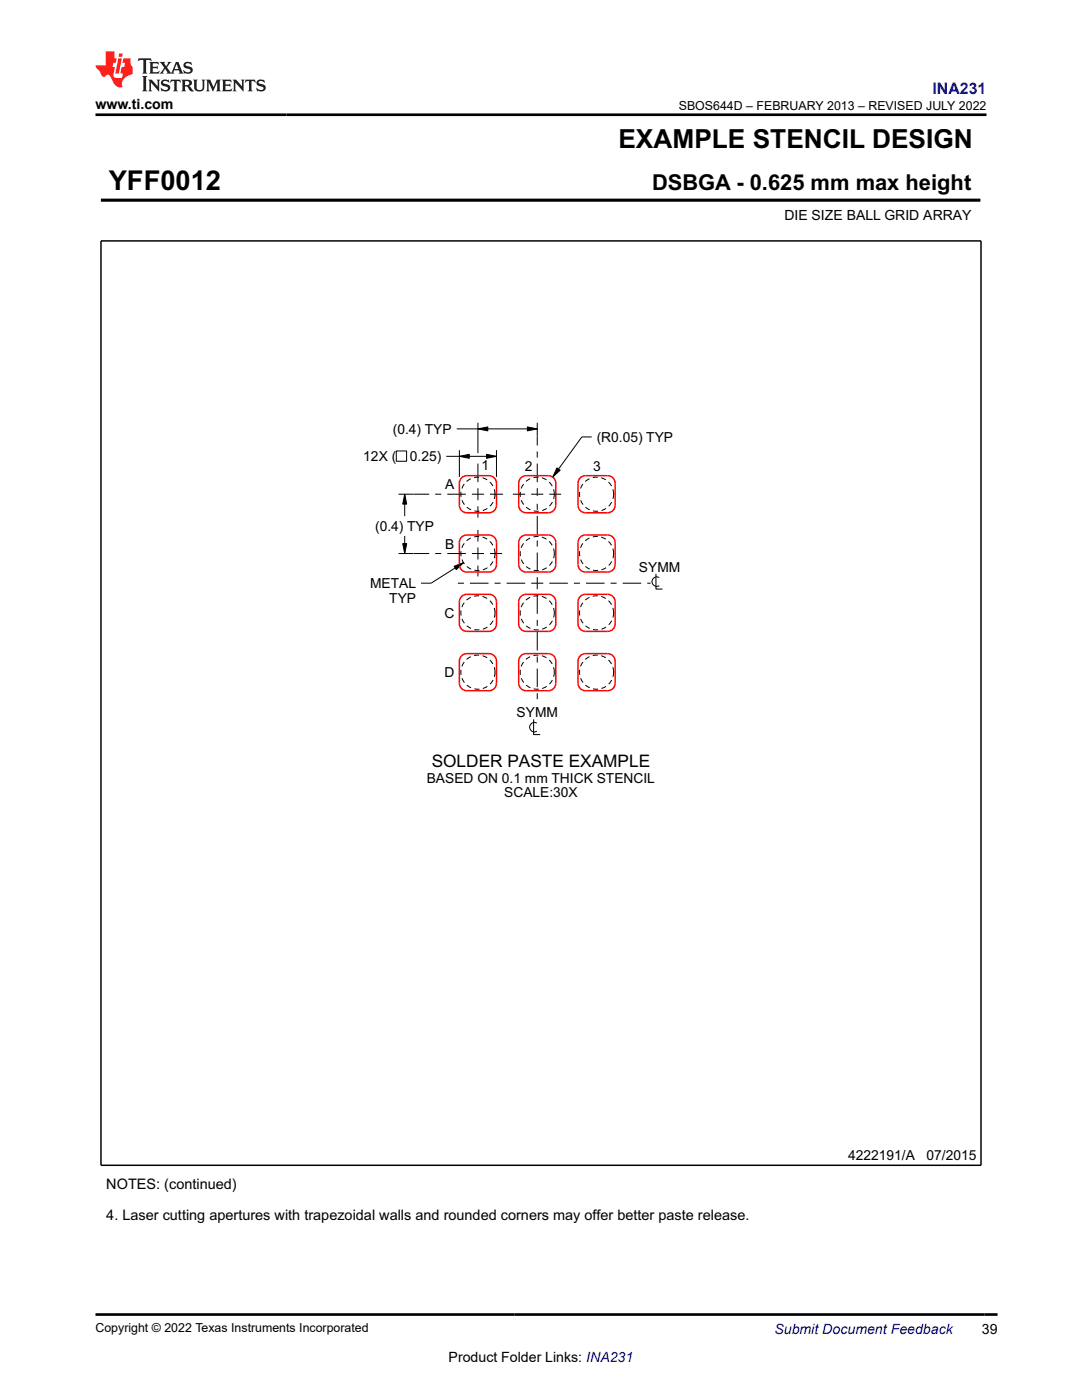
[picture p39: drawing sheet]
<svg xmlns="http://www.w3.org/2000/svg" width="216mm" height="279mm" viewBox="0 0 216 279" stroke-linecap="round" stroke-linejoin="round" font-family="sans-serif">
<defs><g id="words">
<text font-size="5.5" x="21.7" y="38">YFF0012</text>
<text font-size="5.2" x="123.4" y="29.6">EXAMPLE STENCIL DESIGN</text>
<text font-size="4.4" x="130.1" y="38">DSBGA - 0.625 mm max height</text>
<text font-size="3.4" x="86.1" y="153.1">SOLDER PASTE EXAMPLE</text>
<text font-size="3.2" fill="#00f" x="186.1" y="18.7">INA231</text>
<g font-size="2.9">
<text x="21.2" y="237.2">NOTES: (continued)</text>
<text x="21.2" y="243.4">4. Laser cutting apertures with trapezoidal walls and rounded corners may offer better paste release.</text>
</g>
<g font-size="2.8">
<text x="19" y="21.8">www.ti.com</text>
<text x="156.5" y="43.9">DIE SIZE BALL GRID ARRAY</text>
<text x="78.4" y="86.6">(0.4) TYP</text>
<text x="119.1" y="88.2">(R0.05) TYP</text>
<text x="72.5" y="92.1">12X (</text>
<text x="81.8" y="92.1">0.25)</text>
<text x="96.1" y="93.9">1</text>
<text x="104.7" y="93.9">2</text>
<text x="118.3" y="93.9">3</text>
<text x="88.8" y="97.6">A</text>
<text x="74.9" y="106">(0.4) TYP</text>
<text x="88.8" y="109.5">B</text>
<text x="73.8" y="117.4">METAL</text>
<text x="127.5" y="114.1">SYMM</text>
<text x="77.7" y="120.3">TYP</text>
<text x="88.7" y="123.3">C</text>
<text x="88.7" y="135.2">D</text>
<text x="103.1" y="143.2">SYMM</text>
<text x="85.2" y="156.2">BASED ON 0.1 mm THICK STENCIL</text>
<text x="100.6" y="159.1">SCALE:30X</text>
<text x="169.2" y="231.6">4222191/A</text>
<text x="184.9" y="231.6">07/2015</text>
<text x="195.9" y="266.1">39</text>
<text x="89.5" y="271.7">Product Folder Links: INA231</text>
</g>
<text font-size="2.8" fill="#00f" x="154.5" y="266.2">Submit Document Feedback</text>
<g font-size="2.5">
<text x="135.4" y="21.9">SBOS644D – FEBRUARY 2013 – REVISED JULY 2022</text>
<text x="19" y="265.9">Copyright © 2022 Texas Instruments Incorporated</text>
</g>
</g></defs>
<path d="M80.8 98.6l.4 2h-.8zM91.7 91.1l1.9-.4v.8zM95.4 85.6l1.9-.4v.8zM97.1 90.7l2 .4-2 .4zM105.2 85.2l2 .4-2 .4zM111.1 93.4l.7 .4-1.5 1.4zM80.4 108.5h.8l-.4 2zM90.6 113l1.9-.7-1.5 1.4z" fill="#000"/>
<g fill="none" stroke="#000" stroke-width=".2">
<path d="M20.1 40h175.4M195.5 39.7v.5M79.1 90h2v2.1h-2zM79.5 98.6h3M80.8 98.6l.4 2h-.8zM80.8 98.6v4.4M89.1 91.1h10M91.1 85.6h16.1M91.7 91.1l1.9-.4v.8zM91.7 89.8v5.4M95.4 85.6l1.9-.4v.8zM95.4 84.4v6"/>
<path d="M97.1 90.7l2 .4-2 .4zM99.1 89.8v5.4M105.2 85.2l2 .4-2 .4zM107.2 84.4v2.6M111.1 93.4l.7 .4-1.5 1.4zM118.1 87.2h-2l-5.8 8M79.5 110.5h3M80.4 108.5h.8l-.4 2zM80.8 107v3.5M90.6 113l1.9-.7-1.5 1.4zM92.5 112.3l-6.5 4.1h-2M130.9 114.5v3.1h1.3"/>
<path d="M131.5 115.3a.97 .97 0 0 0-1.4 .8 .97 .97 0 0 0 1.4 .8M106.5 143.6v3h1.3M107.1 144.3a.97 .97 0 0 0-1.4 .8 .97 .97 0 0 0 1.4 .8"/>
</g>
<path d="M20.1 48.1h175.6v184.5h-175.6z" fill="none" stroke="#000" stroke-width=".3"/>
<path d="M20.1 40h175.4" fill="none" stroke="#000" stroke-width=".62" stroke-linecap="butt"/>
<path d="M92.3 95.2l.8-.3h4.5a1.48 1.48 0 0 1 1.5 1.5v4.5a1.48 1.48 0 0 1-1.5 1.4h-4.5a1.48 1.48 0 0 1-1.4-1.4v-4.5v-.5zM104.1 95.2l.9-.3h4.4a1.48 1.48 0 0 1 1.5 1.5v4.5a1.48 1.48 0 0 1-1.5 1.4h-4.4a1.48 1.48 0 0 1-1.5-1.4v-4.5l.1-.5zM115.9 95.2l.9-.3h4.5a1.48 1.48 0 0 1 1.4 1.5v4.5a1.48 1.48 0 0 1-1.4 1.4h-4.5a1.48 1.48 0 0 1-1.5-1.4v-4.5l.1-.5zM92.3 118.9l.8-.3h4.5a1.48 1.48 0 0 1 1.5 1.5v4.4a1.48 1.48 0 0 1-1.5 1.5h-4.5a1.48 1.48 0 0 1-1.4-1.5v-4.4v-.5zM92.3 107.1l.8-.3h4.5a1.48 1.48 0 0 1 1.5 1.4v4.5a1.48 1.48 0 0 1-1.5 1.5h-4.5a1.48 1.48 0 0 1-1.4-1.5v-4.5v-.4zM103.8 119.2l.7-.5 .5-.1h4.4a1.48 1.48 0 0 1 1.5 1.5v4.4a1.48 1.48 0 0 1-1.5 1.5h-4.4a1.48 1.48 0 0 1-1.5-1.5v-4.4zM104.1 107.1l.9-.3h4.4a1.48 1.48 0 0 1 1.5 1.4v4.5a1.48 1.48 0 0 1-1.5 1.5h-4.4a1.48 1.48 0 0 1-1.5-1.5v-4.5l.1-.4zM115.6 119.2l.8-.5 .4-.1h4.5a1.48 1.48 0 0 1 1.4 1.5v4.4a1.48 1.48 0 0 1-1.4 1.5h-4.5a1.48 1.48 0 0 1-1.5-1.5v-4.4zM115.9 107.1l.9-.3h4.5a1.48 1.48 0 0 1 1.4 1.4v4.5a1.48 1.48 0 0 1-1.4 1.5h-4.5a1.48 1.48 0 0 1-1.5-1.5v-4.5l.1-.4zM92.3 130.7l.8-.3h4.5a1.48 1.48 0 0 1 1.5 1.5v4.5a1.48 1.48 0 0 1-1.5 1.4h-4.5a1.48 1.48 0 0 1-1.4-1.4v-4.5v-.4zM104.1 130.7l.9-.3h4.4a1.48 1.48 0 0 1 1.5 1.5v4.5a1.48 1.48 0 0 1-1.5 1.4h-4.4a1.48 1.48 0 0 1-1.5-1.4v-4.5l.1-.4zM115.9 130.7l.9-.3h4.5a1.48 1.48 0 0 1 1.4 1.5v4.5a1.48 1.48 0 0 1-1.4 1.4h-4.5a1.48 1.48 0 0 1-1.5-1.4v-4.5l.1-.4z" fill="none" stroke="#ff0200" stroke-width=".3"/>
<g fill="none" stroke="#000" stroke-width=".2" stroke-dasharray="1.2 1.2 3.7 1.2" stroke-linecap="butt">
<path d="M95.4 98.6v4.7M95.4 98.6v-6.7M95.4 98.6h-12.9M95.4 98.6h5M107.2 98.6v.4M107.2 98.6v-11.6M107.2 98.6h-4.9M107.2 98.6h4.8M95.4 110.5v4.5M95.4 110.5v-4.7M95.4 110.5h-12.9M95.4 110.5h4.8"/>
<path d="M107.2 116.4v23.9M107.2 116.4v-16.9M107.2 116.4h-16.8M107.2 116.4h22.6"/>
</g>
<g fill="none" stroke="#000" stroke-width=".2" stroke-dasharray="1 .7" stroke-linecap="butt">
<circle cx="95.4" cy="98.6" r="3.4"/>
<circle cx="107.2" cy="98.6" r="3.4"/>
<circle cx="119" cy="98.6" r="3.4"/>
<circle cx="95.4" cy="110.5" r="3.4"/>
<circle cx="107.2" cy="110.5" r="3.4"/>
<circle cx="119" cy="110.5" r="3.4"/>
<circle cx="95.4" cy="122.3" r="3.4"/>
<circle cx="95.4" cy="134.1" r="3.4"/>
<circle cx="107.2" cy="122.3" r="3.4"/>
<circle cx="107.2" cy="134.1" r="3.4"/>
<circle cx="119" cy="122.3" r="3.4"/>
<circle cx="119" cy="134.1" r="3.4"/>
</g>
<path d="M27.7 11.6l-.2 .6 .5-.2h.6v.1v2.2l-.2 .4h1l-.2-.4v-2.2v-.1h.5l.5 .2-.1-.6zM29.8 12.4l.2 .3v1.6l-.2 .4h1.9l.1-.6a1.08 1.08 0 0 1-1.3 .2v-.7h.6l.4 .2v-.7l-.4 .2h-.6v-.5l.2-.2a1 1 0 0 1 1 .3l-.1-.5zM31.8 12.4l1 1.1-1 1.2h.9l-.2-.2 .4-.8 .5 .8-.2 .2h1.6l-.2-.2 .1-.5h1l.1 .5-.1 .2h.9l-.2-.4-.8-1.9h-.5l-1 2.1-.8-1.1 .9-1h-.8l.2 .2-.5 .6-.3-.6 .1-.2zM35.2 12.8l.4 1h-.8zM36.8 12.5a.65 .65 0 0 0-.2 .7 .65 .65 0 0 0 .6 .5l.7 .1 .1 .3a.79 .79 0 0 1-.7 .4 .79 .79 0 0 1-.7-.5l.1 .7 .2-.1a.93 .93 0 0 0 1.1 0 .93 .93 0 0 0 .4-.9 1.46 1.46 0 0 0-1.2-.6l-.1-.3a1.09 1.09 0 0 1 1.2 .2l-.2-.6-.1 .1-.6-.2zM28.4 15.2l.2 .4v2.2l-.2 .4h1l-.2-.4v-2.2l.2-.4zM29.6 15.9l.2 .4v1.5l-.2 .4h.8l-.3-.4v-1.3l1.7 1.8v-2l.2-.4h-.8l.2 .2 .1 1.1-1.2-1.3zM32.3 16a.65 .65 0 0 0-.2 .8 .65 .65 0 0 0 .7 .4l.6 .2 .1 .2a.79 .79 0 0 1-.7 .4 .79 .79 0 0 1-.7-.5l.1 .7 .2-.1a.93 .93 0 0 0 1.1 .1 .93 .93 0 0 0 .4-1 1.46 1.46 0 0 0-1.2-.5l-.1-.4a1.09 1.09 0 0 1 1.2 .2l-.2-.6-.1 .1-.6-.1zM34.1 15.9l-.1 .6a.63 .63 0 0 1 .7-.3l.1 1.6-.3 .4h1l-.2-.4v-1.6a.66 .66 0 0 1 .8 .3l-.1-.6zM36.2 15.9l.2 .4v1.5l-.2 .4h.9l-.2-.2v-.7h.5l.1 .2a.79 .79 0 0 0 1.2 .6l-1-.9a.61 .61 0 0 0 .6-.6 .61 .61 0 0 0-.5-.7zM36.9 16.2h.2a.47 .47 0 0 1 .5 .1 .47 .47 0 0 1 .1 .5l-.2 .1-.6 .1zM38.5 15.9l.2 .2a2.27 2.27 0 0 0 .4 2 1.04 1.04 0 0 0 1.7-.7v-1.3l.2-.2h-.8l.2 .4v1.1a.6 .6 0 0 1-.6 .6 .6 .6 0 0 1-.6-.6v-1.1l.3-.4zM41.1 15.9l.2 .4v1.5l-.2 .4h.7l-.2-.4v-1.4l.9 1.9 .8-1.9v1.4l-.2 .4h1l-.3-.4v-1.5l.3-.4h-.8l-.7 1.5-.7-1.5zM44.3 15.9l.2 .4v1.5l-.2 .4h1.9l.1-.6a1.09 1.09 0 0 1-1.3 .2v-.7h.6l.4 .2v-.6l-.4 .2h-.6v-.6l.2-.1a1.01 1.01 0 0 1 1 .3l-.1-.6zM46.4 15.9l.3 .4v1.5l-.3 .4h.8l-.2-.4v-1.3l1.6 1.8v-2l.2-.4h-.7l.2 .2v1.1l-1.2-1.3zM49 15.9l-.1 .6a.63 .63 0 0 1 .8-.3v1.6l-.3 .4h1l-.2-.4v-1.6a.66 .66 0 0 1 .8 .3l-.1-.6zM51.4 16a.65 .65 0 0 0-.2 .8 .65 .65 0 0 0 .6 .4l.6 .2 .2 .2a.79 .79 0 0 1-.8 .4 .79 .79 0 0 1-.6-.5l.1 .7 .2-.1a.93 .93 0 0 0 1 .1 .93 .93 0 0 0 .5-1 1.46 1.46 0 0 0-1.3-.5l-.1-.4a1.09 1.09 0 0 1 1.3 .2l-.2-.6-.2 .1-.5-.1z" fill="#231f20"/>
<path d="M21.1 10.3v2.7h-2.1l.1 .4 .9 1a.95 .95 0 0 0 .9 .9 .59 .59 0 0 1 .6-.4 .59 .59 0 0 1 .5 .3l.4 .8a1.59 1.59 0 0 0 2.1 1.4 1.61 1.61 0 0 1 1-2.3l1-.3-.1-1.5a1.59 1.59 0 0 1-.4-1.7h-1.4l-.2 .9h.5l-.1 .9h-.5l-.2 .9v.3l.4 .1-.2 .9h-.6a.73 .73 0 0 1-1.1-.7l.3-1.5h-.5l.2-.9h.5l.2-.9h-.5v-1.3zM23.6 11.6l-.6 3.1h.7l.6-3.1zM23.8 10.7l-.1 .6h.7l.1-.6z" fill="#ed1c24"/>
<path d="M19 22.9h177.8M19.1 262.3h179.9" fill="none" stroke="#000" stroke-width=".53"/>
<use href="#words"/>
</svg>
